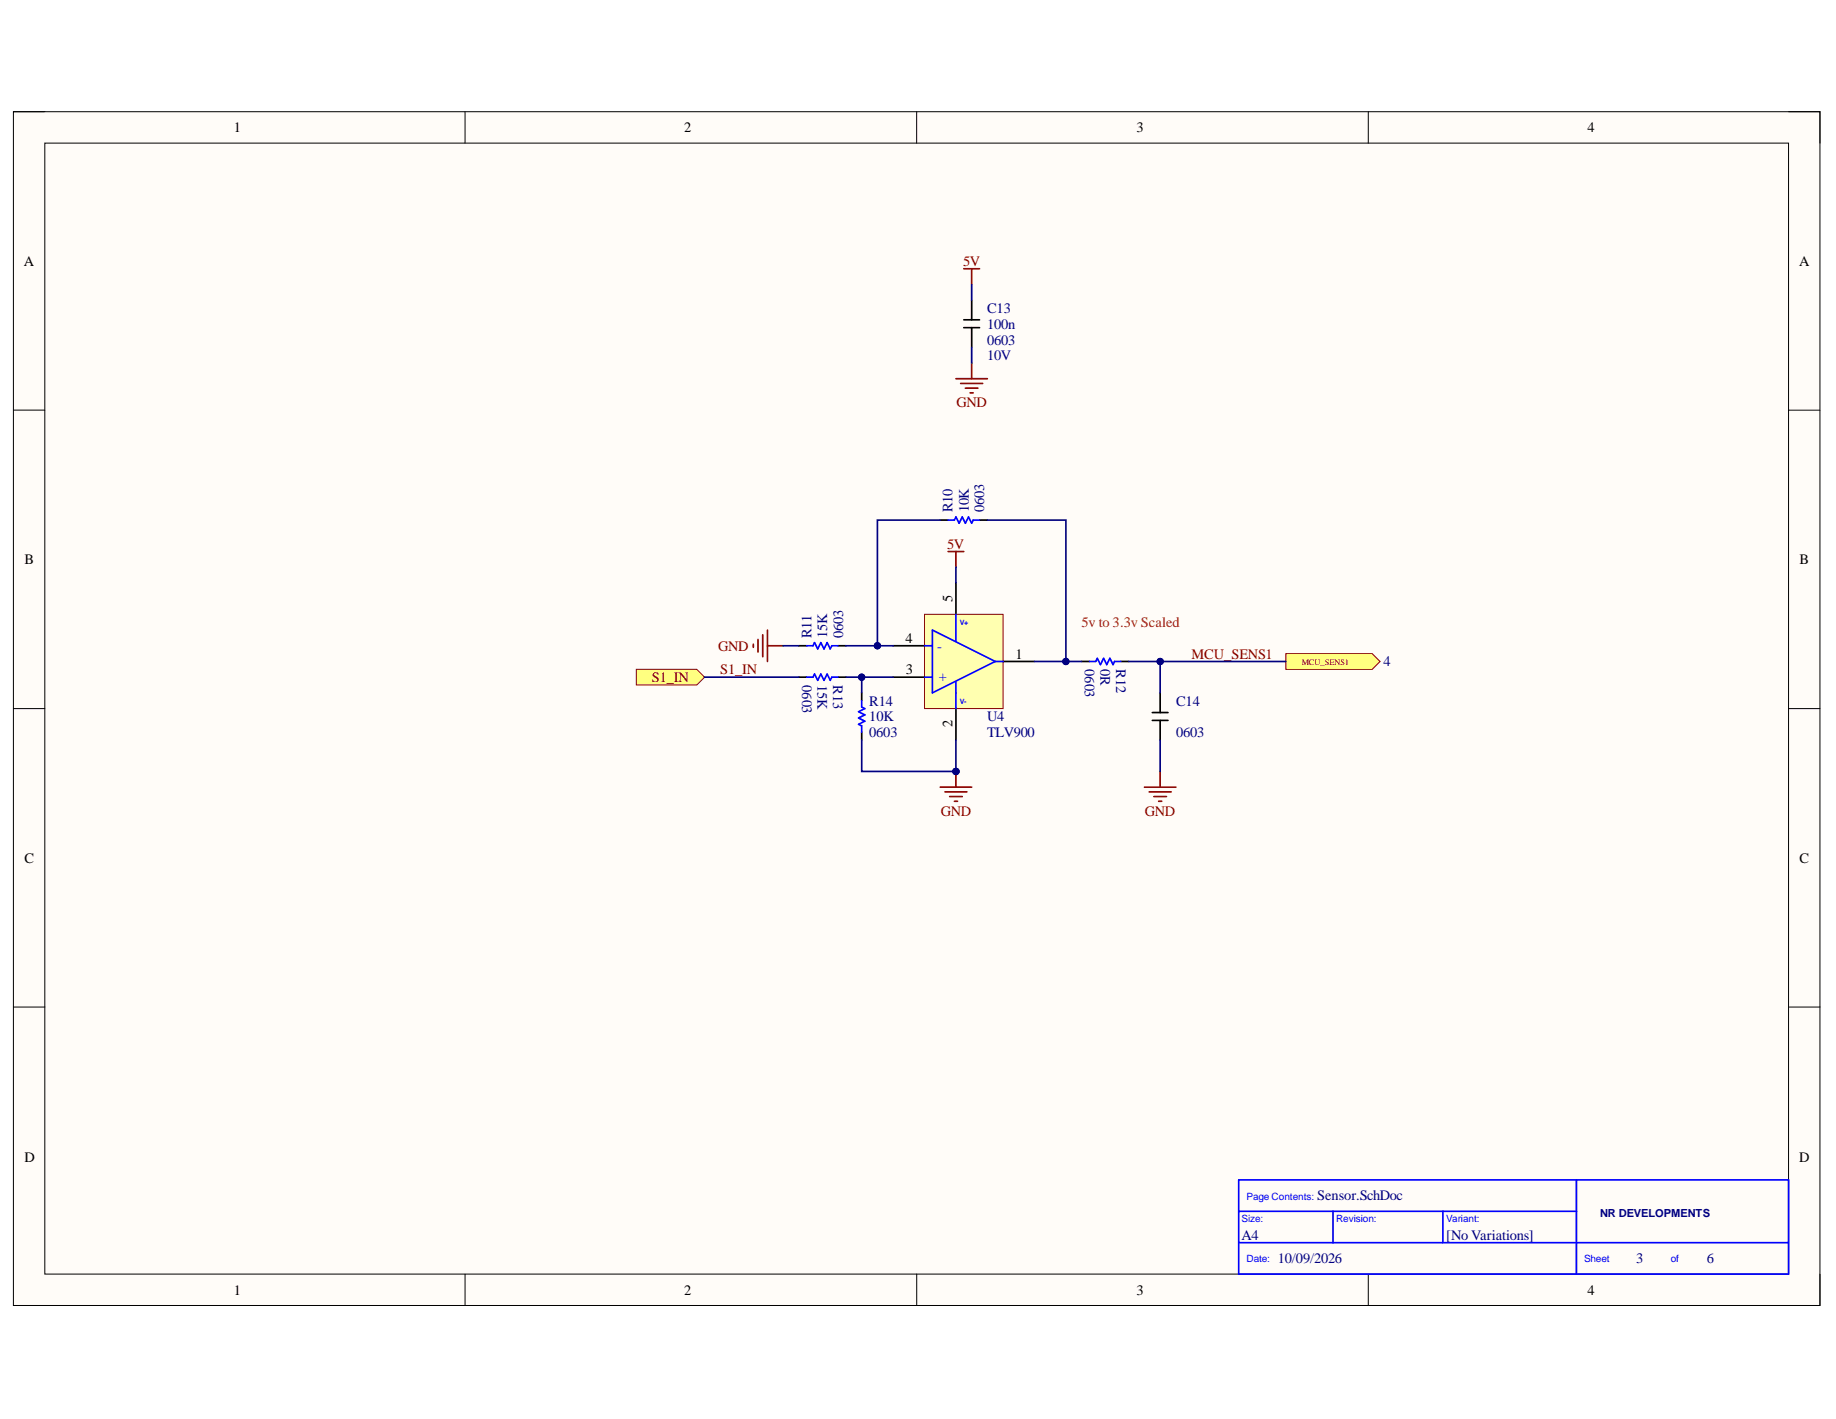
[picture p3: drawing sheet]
<svg xmlns="http://www.w3.org/2000/svg" width="279mm" height="216mm" viewBox="0 0 279 216" stroke-linecap="round" stroke-linejoin="round" font-family="sans-serif">
<defs><g id="words">
<g font-size="2.2">
<text x="35.6" y="20.1">1</text>
<text x="104.1" y="20.1">2</text>
<text x="173" y="20.1">3</text>
<text x="241.6" y="20.1">4</text>
<text x="3.6" y="40.4">A</text>
<text x="273.8" y="40.4">A</text>
<text x="3.7" y="85.8">B</text>
<text x="273.9" y="85.8">B</text>
<text x="145" y="91.6" transform="rotate(-90 145 91.6)">5</text>
<text x="137.8" y="97.8">4</text>
<text x="154.5" y="100.2">1</text>
<text x="137.9" y="102.6">3</text>
<text x="145" y="110.7" transform="rotate(-90 145 110.7)">2</text>
<text x="3.7" y="131.3">C</text>
<text x="273.9" y="131.3">C</text>
<text x="3.7" y="176.7">D</text>
<text x="273.8" y="176.7">D</text>
<text x="35.6" y="197">1</text>
<text x="104.1" y="197">2</text>
<text x="173" y="197">3</text>
<text x="241.6" y="197">4</text>
</g>
<g font-size="2.2" fill="#800000">
<text x="146.6" y="40.4">5V</text>
<text x="145.6" y="62">GND</text>
<text x="144.1" y="83.5">5V</text>
<text x="109.3" y="99">GND</text>
<text x="181.3" y="100.2">MCU_SENS1</text>
<text x="99.2" y="103.8">S1_IN</text>
<text x="109.6" y="102.6">S1_IN</text>
<text x="143.2" y="124.1">GND</text>
<text x="174.2" y="124.1">GND</text>
</g>
<g font-size="2.2" fill="#000080">
<text x="150.2" y="47.6">C13</text>
<text x="150.2" y="50.1">100n</text>
<text x="150.2" y="52.4">0603</text>
<text x="150.2" y="54.8">10V</text>
<text x="145" y="78" transform="rotate(-90 145 78)">R10</text>
<text x="147.4" y="78" transform="rotate(-90 147.4 78)">10K</text>
<text x="149.8" y="78" transform="rotate(-90 149.8 78)">0603</text>
<text x="123.5" y="97.1" transform="rotate(-90 123.5 97.1)">R11</text>
<text x="125.9" y="97.1" transform="rotate(-90 125.9 97.1)">15K</text>
<text x="128.3" y="97.1" transform="rotate(-90 128.3 97.1)">0603</text>
<text x="165.1" y="101.8" transform="rotate(90 165.1 101.8)">0603</text>
<text x="167.5" y="101.8" transform="rotate(90 167.5 101.8)">0R</text>
<text x="169.8" y="101.8" transform="rotate(90 169.8 101.8)">R12</text>
<text x="210.5" y="101.4">4</text>
<text x="122" y="104.3" transform="rotate(90 122 104.3)">0603</text>
<text x="124.4" y="104.3" transform="rotate(90 124.4 104.3)">15K</text>
<text x="126.8" y="104.3" transform="rotate(90 126.8 104.3)">R13</text>
<text x="132.3" y="107.4">R14</text>
<text x="179" y="107.4">C14</text>
<text x="132.3" y="109.8">10K</text>
<text x="132.3" y="112.1">0603</text>
<text x="150.2" y="109.8">U4</text>
<text x="150.2" y="112.1">TLV900</text>
<text x="179" y="112.1">0603</text>
<text x="200.5" y="182.6">Sensor.SchDoc</text>
<text x="189" y="188.7">A4</text>
<text x="220.1" y="188.7">[No Variations]</text>
<text x="194.4" y="192.2">10/09/2026</text>
<text x="249" y="192.2">3</text>
<text x="259.7" y="192.2">6</text>
</g>
<text font-size="2.2" fill="#f00" x="164.6" y="95.5">5v to 3.3v Scaled</text>
<g font-size="2.2" fill="#00f">
<text x="142.6" y="99">-</text>
<text x="142.9" y="103.6">+</text>
</g>
<text font-size="1.7" fill="#000080" x="243.5" y="185.2">NR DEVELOPMENTS</text>
<g font-size="1.5" fill="#00f">
<text x="189" y="185.9">Size:</text>
<text x="189.7" y="182.6">Page Contents:</text>
<text x="203.3" y="185.9">Revision:</text>
<text x="220.1" y="185.9">Variant:</text>
<text x="189.7" y="192">Date:</text>
<text x="241.1" y="192">Sheet</text>
<text x="254.2" y="192">of</text>
</g>
<text font-size="1.3" fill="#800000" x="198.1" y="101.1">MCU_SENS1</text>
<g font-size="1.1" fill="#00f">
<text x="146.1" y="95">V+</text>
<text x="146.1" y="107.1">V-</text>
</g>
</g></defs>
<path d="M2 17h275v181.6h-275z" fill-rule="evenodd" fill="#fffcf8"/>
<path d="M2 17h275v181.6h-275z" fill="none" stroke="#000" stroke-width=".15"/>
<path d="M6.8 21.8h265.4v172.1h-265.4z" fill-rule="evenodd" fill="#fffcf8"/>
<g fill="none" stroke="#000" stroke-width=".15">
<path d="M2 17h4.8M70.8 17v4.8M139.5 17v4.8M208.2 17v4.8M272.2 17h4.8v4.8M6.8 21.8h265.4v172.1h-265.4zM2 62.4h4.8M272.2 62.4h4.8M2 107.8h4.8M272.2 107.8h4.8M2 153.2h4.8M272.2 153.2h4.8"/>
<path d="M70.8 193.9v4.7M139.5 193.9v4.7M208.2 193.9v4.7M277 193.9v4.7"/>
</g>
<path d="M140.7 93.5h11.9v14.3h-11.9z" fill-rule="evenodd" fill="#ffffb0"/>
<path d="M140.7 93.5h11.9v14.3h-11.9z" fill="none" stroke="#800000" stroke-width=".15"/>
<path d="M135.9 98.3h4.8M145.5 88.7v4.8M135.9 103h4.8M145.5 107.8v4.8M152.6 100.6h4.8" fill="none" stroke="#000" stroke-width=".25"/>
<path d="M140.7 98.3h1.2M141.9 95.9l9.6 4.7-9.6 4.8zM145.5 93.5v4M140.7 103h1.2M145.5 103.7v4.1M151.5 100.6h1.1" fill="none" stroke="#00f" stroke-width=".25"/>
<path d="M144.3 83.9h2.4M145.5 83.9v2.4M143.1 119.8h4.8M145.5 117.4v2.4M143.8 120.5h3.3M144.5 121.2h1.9M145.2 121.9h.5" fill="none" stroke="#800000" stroke-width=".25"/>
<circle cx="145.5" cy="117.4" r=".48" fill="#000080"/>
<circle cx="145.5" cy="117.4" r=".48" fill="none" stroke="#000080" stroke-width=".15"/>
<path d="M143.1 79.1h1.2M149.1 79.1h1.2M121.6 98.3h1.2M127.5 98.3h1.2M121.6 103h1.2M127.5 103h1.2M131.1 105.4v1.2M131.1 111.4v1.2" fill="none" stroke="#000" stroke-width=".25"/>
<path d="M144.3 79.1h.9l.3-.4 .5 .9 .4-.9 .5 .9 .5-.9 .5 .9 .2-.5h1M122.8 98.3h.9l.3-.5 .4 .9 .5-.9 .5 .9 .5-.9 .4 .9 .3-.4h.9M122.8 103h.9l.3-.4 .4 .9 .5-.9 .5 .9 .5-.9 .4 .9 .3-.5h.9M131.1 106.6v1l.5 .2-.9 .5 .9 .5-.9 .4 .9 .5-.9 .5 .4 .2v1" fill="none" stroke="#00f" stroke-width=".25"/>
<path d="M114.6 98v.5M115.4 97.3v1.9M116.1 96.6v3.3M116.8 95.9v4.7M116.8 98.3h2.4" fill="none" stroke="#800000" stroke-width=".25"/>
<path d="M195.7 99.5h13.1l1.2 1.1-1.2 1.2h-13.1z" fill-rule="evenodd" fill="#ffff80"/>
<path d="M195.7 99.5h13.1l1.2 1.1-1.2 1.2h-13.1z" fill="none" stroke="#800000" stroke-width=".15"/>
<path d="M96.8 101.8h9.2l1.2 1.2-1.2 1.2h-9.2z" fill-rule="evenodd" fill="#ffff80"/>
<path d="M96.8 101.8h9.2l1.2 1.2-1.2 1.2h-9.2z" fill="none" stroke="#800000" stroke-width=".15"/>
<path d="M164.6 100.6h1.2M170.6 100.6h1.2M175.4 109.6h2.3M175.4 108.4h2.3M176.6 105.4v3M176.6 109.6v3" fill="none" stroke="#000" stroke-width=".25"/>
<path d="M165.8 100.6h.9l.3-.4 .5 .9 .4-.9 .5 .9 .5-.9 .5 .9 .2-.5h1" fill="none" stroke="#00f" stroke-width=".25"/>
<path d="M174.2 119.8h4.7M176.6 117.4v2.4M174.9 120.5h3.3M175.6 121.2h1.9M176.3 121.9h.5" fill="none" stroke="#800000" stroke-width=".25"/>
<path d="M145.5 86.3v2.4M145.5 112.6v4.8" fill="none" stroke="#000080" stroke-width=".25"/>
<circle cx="145.5" cy="117.4" r=".48" fill="#000080"/>
<circle cx="145.5" cy="117.4" r=".48" fill="none" stroke="#000080" stroke-width=".15"/>
<path d="M143.1 79.1h-9.6v19.2" fill="none" stroke="#000080" stroke-width=".25"/>
<circle cx="133.5" cy="98.3" r=".48" fill="#000080"/>
<circle cx="133.5" cy="98.3" r=".48" fill="none" stroke="#000080" stroke-width=".15"/>
<path d="M150.3 79.1h11.9v21.5h-4.8" fill="none" stroke="#000080" stroke-width=".25"/>
<circle cx="162.2" cy="100.6" r=".48" fill="#000080"/>
<circle cx="162.2" cy="100.6" r=".48" fill="none" stroke="#000080" stroke-width=".15"/>
<path d="M135.9 103h-4.8v2.4" fill="none" stroke="#000080" stroke-width=".25"/>
<circle cx="131.1" cy="103" r=".48" fill="#000080"/>
<circle cx="131.1" cy="103" r=".48" fill="none" stroke="#000080" stroke-width=".15"/>
<path d="M131.1 112.6v4.8h14.4" fill="none" stroke="#000080" stroke-width=".25"/>
<circle cx="145.5" cy="117.4" r=".48" fill="#000080"/>
<circle cx="145.5" cy="117.4" r=".48" fill="none" stroke="#000080" stroke-width=".15"/>
<path d="M119.2 98.3h2.4M128.7 103h2.4" fill="none" stroke="#000080" stroke-width=".25"/>
<circle cx="131.1" cy="103" r=".48" fill="#000080"/>
<circle cx="131.1" cy="103" r=".48" fill="none" stroke="#000080" stroke-width=".15"/>
<path d="M128.7 98.3h7.2" fill="none" stroke="#000080" stroke-width=".25"/>
<circle cx="133.5" cy="98.3" r=".48" fill="#000080"/>
<circle cx="133.5" cy="98.3" r=".48" fill="none" stroke="#000080" stroke-width=".15"/>
<path d="M162.2 100.6h2.4" fill="none" stroke="#000080" stroke-width=".25"/>
<circle cx="162.2" cy="100.6" r=".48" fill="#000080"/>
<circle cx="162.2" cy="100.6" r=".48" fill="none" stroke="#000080" stroke-width=".15"/>
<path d="M147.9 43.3v2.4M147.9 52.8v2.4M107.2 103h14.4M176.6 100.6v4.8M176.6 112.6v4.8" fill="none" stroke="#000080" stroke-width=".25"/>
<path d="M146.7 49.9h2.4M146.7 48.7h2.4M147.9 45.7v3M147.9 49.9v2.9" fill="none" stroke="#000" stroke-width=".25"/>
<path d="M145.5 57.6h4.8M146.2 58.3h3.3M146.7 40.9h2.4M146.9 59.1h1.9M147.6 59.8h.5M147.9 40.9v2.4M147.9 55.2v2.4" fill="none" stroke="#800000" stroke-width=".25"/>
<path d="M188.5 179.5h83.7v14.4h-83.7zM239.9 179.5v14.4M188.5 189.1h83.7M188.5 184.3h51.4M202.9 184.3v4.8M219.6 184.3v4.8" fill="none" stroke="#00f" stroke-width=".25"/>
<circle cx="176.6" cy="100.6" r=".48" fill="#000080"/>
<circle cx="176.6" cy="100.6" r=".48" fill="none" stroke="#000080" stroke-width=".15"/>
<path d="M171.8 100.6h23.9" fill="none" stroke="#000080" stroke-width=".25"/>
<circle cx="176.6" cy="100.6" r=".48" fill="#000080"/>
<circle cx="176.6" cy="100.6" r=".48" fill="none" stroke="#000080" stroke-width=".15"/>
<use href="#words"/>
</svg>
